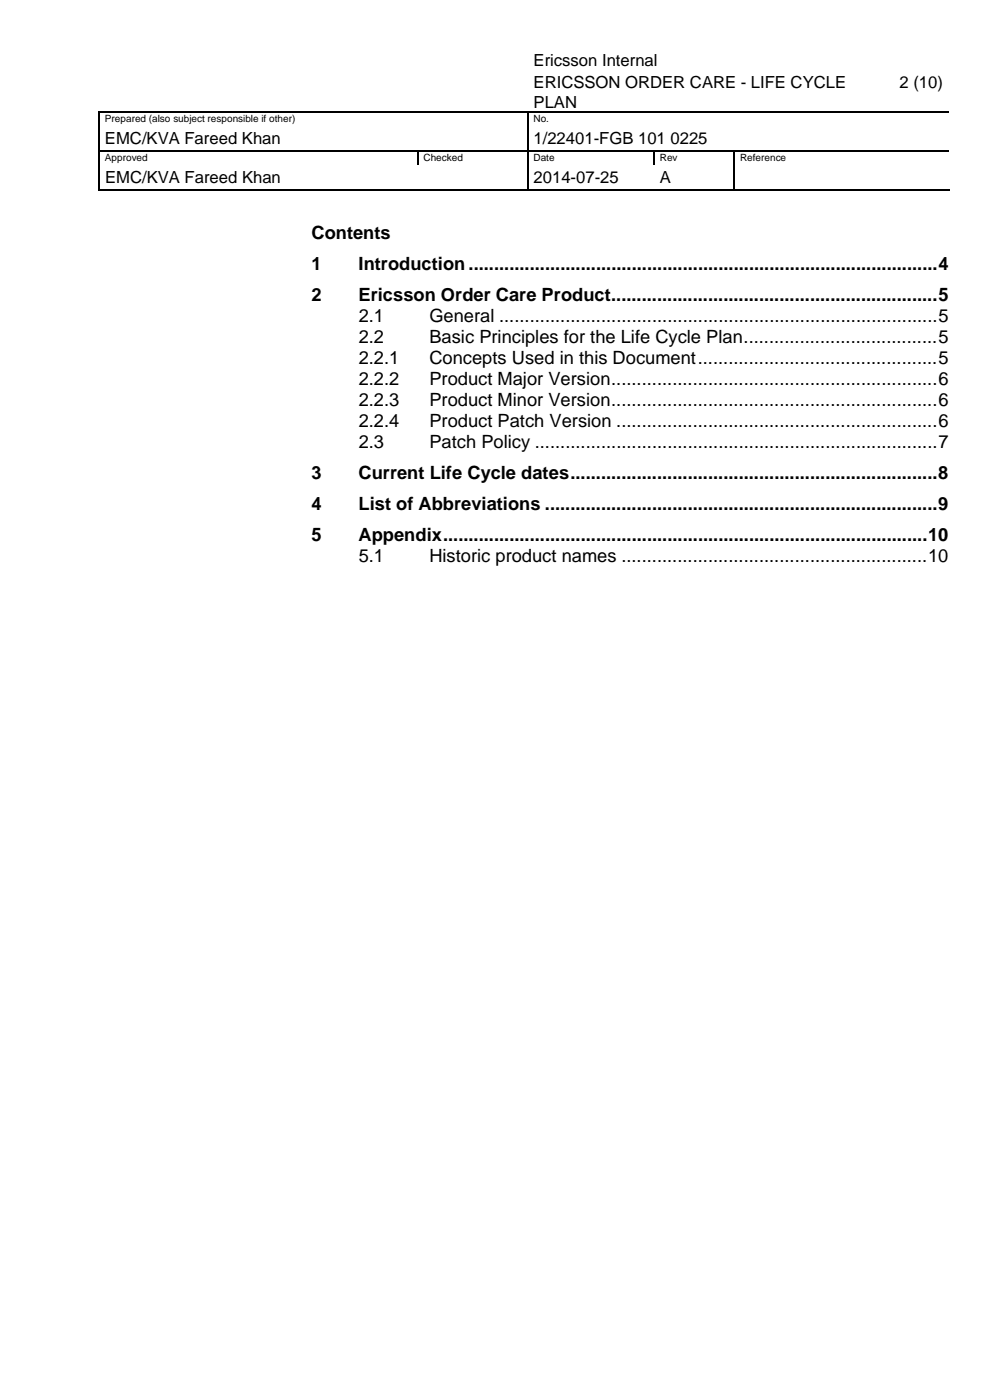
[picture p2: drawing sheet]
<svg xmlns="http://www.w3.org/2000/svg" width="210mm" height="297mm" viewBox="0 0 210 297" stroke-linecap="round" stroke-linejoin="round" font-family="sans-serif">
<defs><g id="words">
<g font-size="3.9">
<text x="66" y="50.7">Contents</text>
<text x="66" y="57.3">1</text>
<text x="76" y="57.3">Introduction ............................................................................................4</text>
<text x="66" y="63.8">2</text>
<text x="76" y="63.8">Ericsson Order Care Product................................................................5</text>
<text x="76" y="68.3">2.1</text>
<text x="91" y="68.3">General ......................................................................................5</text>
<text x="76" y="72.7">2.2</text>
<text x="76" y="77.2">2.2.1</text>
<text x="91" y="72.7">Basic Principles for the Life Cycle Plan......................................5</text>
<text x="91" y="77.2">Concepts Used in this Document...............................................5</text>
<text x="76" y="81.7">2.2.2</text>
<text x="91" y="81.7">Product Major Version................................................................6</text>
<text x="76" y="86.1">2.2.3</text>
<text x="91" y="86.1">Product Minor Version................................................................6</text>
<text x="76" y="90.6">2.2.4</text>
<text x="76" y="95.1">2.3</text>
<text x="91" y="90.6">Product Patch Version ...............................................................6</text>
<text x="91" y="95.1">Patch Policy ...............................................................................7</text>
<text x="66" y="101.6">3</text>
<text x="76" y="101.6">Current Life Cycle dates........................................................................8</text>
<text x="66" y="108.2">4</text>
<text x="76" y="108.2">List of Abbreviations .............................................................................9</text>
<text x="66" y="114.8">5</text>
<text x="76" y="114.8">Appendix...............................................................................................10</text>
<text x="76" y="119.2">5.1</text>
<text x="91" y="119.2">Historic product names ............................................................10</text>
</g>
<g font-size="3.5">
<text x="113.1" y="14">Ericsson Internal</text>
<text x="113.1" y="18.8">ERICSSON ORDER CARE - LIFE CYCLE</text>
<text x="113.1" y="22.8">PLAN</text>
<text x="190.6" y="18.8">2 (10)</text>
<text x="22.2" y="30.6">EMC/KVA Fareed Khan</text>
<text x="113.1" y="30.6">1/22401-FGB 101 0225</text>
<text x="22.3" y="38.9">EMC/KVA Fareed Khan</text>
<text x="113.1" y="38.9">2014-07-25</text>
<text x="139.9" y="38.9">A</text>
</g>
<g font-size="2.1">
<text x="22.2" y="25.8">Prepared (also subject responsible if other)</text>
<text x="113.1" y="25.8">No.</text>
<text x="22.2" y="34.1">Approved</text>
<text x="89.8" y="34.1">Checked</text>
<text x="113.1" y="34.1">Date</text>
<text x="139.8" y="34.1">Rev</text>
<text x="156.8" y="34.1">Reference</text>
</g>
</g></defs>
<g fill="#000">
<path d="M20.9 23.6h.2v.3h-.2zM20.9 31.9h.2v.3h-.2zM21.1 23.6h.3v.3h-.3zM88.4 32.2h.3zM88.4 31.9h.3v.3h-.3zM111.7 23.9h.3zM111.7 23.6h.3v.3h-.3zM111.7 31.9h.3v.3h-.3zM112 23.6h.2v.3h-.2zM138.5 32.2h.2zM138.5 31.9h.2v.3h-.2zM155.5 32.2h.2z"/>
<path d="M155.5 31.9h.2v.3h-.2zM181.1 23.6h.3v.3h-.3zM20.9 40.2h.2v.3h-.2zM88.3 40.2h.2v.3h-.2zM111.7 40.2h.3v.3h-.3zM138.4 40.2h.2v.3h-.2zM155.5 40.2h.2v.3h-.2z"/>
</g>
<g fill="none" stroke="#000" stroke-width=".25">
<path d="M21 23.9v8M21 32.2v8M21.1 32h67.3M21.4 23.8h90.3M88.5 32.2v2.7M88.7 32h23M111.8 23.9v8M111.8 32.2v8M112 32h26.5M112.2 23.8h68.9M138.6 32.2v2.7M138.7 32h16.8"/>
<path d="M155.6 32.2v8M155.7 32h45.4M181.4 23.8h19.7M21.1 40.3h90.6M112 40.3h43.5M155.7 40.3h45.6"/>
</g>
<use href="#words"/>
</svg>
